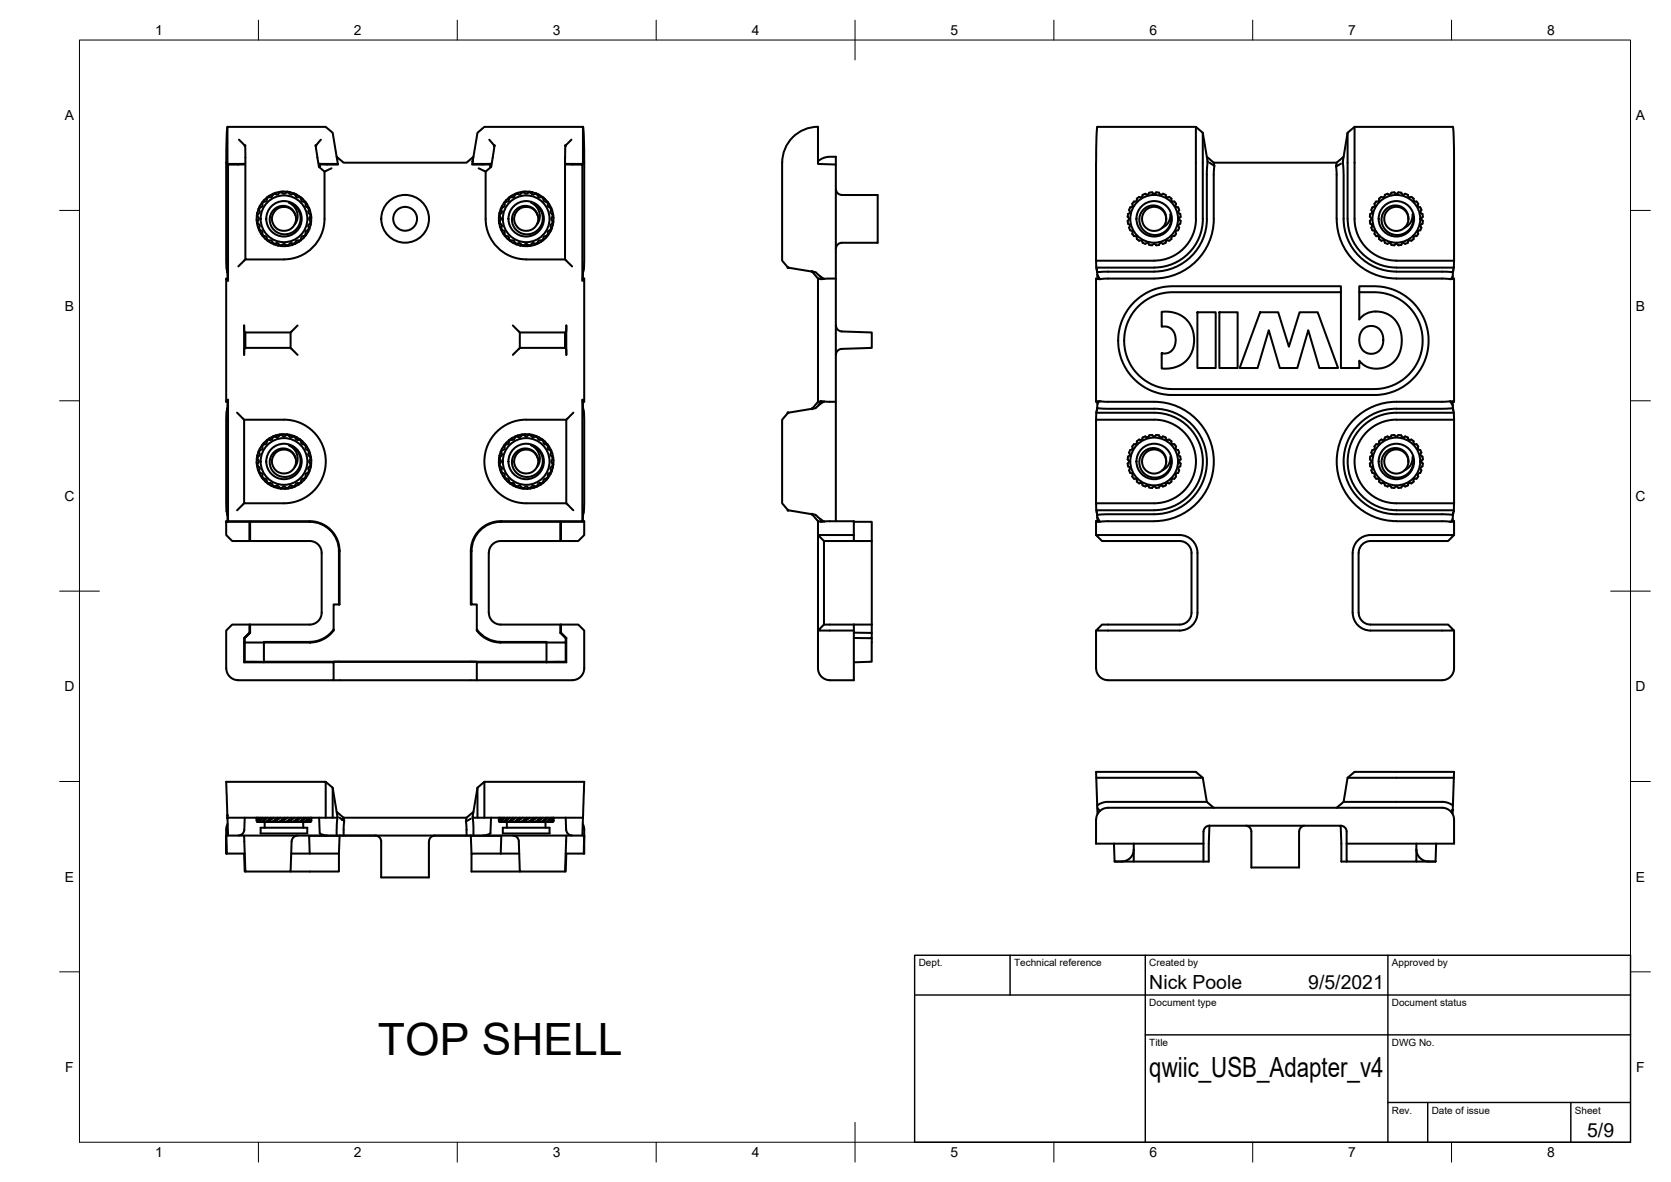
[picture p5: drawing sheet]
<svg xmlns="http://www.w3.org/2000/svg" width="420mm" height="297mm" viewBox="0 0 420 297" stroke-linecap="round" stroke-linejoin="round" font-family="sans-serif">
<defs><g id="words">
<text font-size="11.2" x="95" y="265.2">TOP SHELL</text>
<text font-size="7" x="289" y="270.6">qwiic_USB_Adapter_v4</text>
<g font-size="4.9">
<text x="289" y="248.5">Nick Poole</text>
<text x="329" y="248.5">9/5/2021</text>
<text x="399.1" y="285.7">5/9</text>
</g>
<g font-size="3.5">
<text x="39" y="8.8">1</text>
<text x="89" y="8.8">2</text>
<text x="139" y="8.8">3</text>
<text x="189" y="8.8">4</text>
<text x="239" y="8.8">5</text>
<text x="289" y="8.8">6</text>
<text x="339" y="8.8">7</text>
<text x="389" y="8.8">8</text>
<text x="16.3" y="30.2">A</text>
<text x="411.3" y="30.2">A</text>
<text x="16.3" y="78">B</text>
<text x="411.3" y="78">B</text>
<text x="16.2" y="125.9">C</text>
<text x="411.2" y="125.9">C</text>
<text x="16.2" y="173.7">D</text>
<text x="411.2" y="173.7">D</text>
<text x="16.3" y="221.6">E</text>
<text x="411.3" y="221.6">E</text>
<text x="16.4" y="269.4">F</text>
<text x="411.4" y="269.4">F</text>
<text x="39" y="290.8">1</text>
<text x="89" y="290.8">2</text>
<text x="139" y="290.8">3</text>
<text x="189" y="290.8">4</text>
<text x="239" y="290.8">5</text>
<text x="289" y="290.8">6</text>
<text x="339" y="290.8">7</text>
<text x="389" y="290.8">8</text>
</g>
<g font-size="2.5">
<text x="231" y="242.9">Dept.</text>
<text x="255" y="242.9">Technical reference</text>
<text x="289" y="242.9">Created by</text>
<text x="350" y="242.9">Approved by</text>
<text x="289" y="252.8">Document type</text>
<text x="350" y="252.8">Document status</text>
<text x="289" y="262.9">Title</text>
<text x="350" y="262.9">DWG No.</text>
<text x="350" y="279.9">Rev.</text>
<text x="360" y="279.9">Date of issue</text>
<text x="396" y="279.9">Sheet</text>
</g>
</g></defs>
<!-- layer: Visible -->
<g fill="none" stroke="#000" stroke-width=".51">
<path d="M57.2 31.9l-.3 6.3v27.6l.3 4.3M60.1 35.1l.5 .6a2.07 2.07 0 0 1 1.1 2.4v27.1h9.7a10.2 10.2 0 0 0 10.2-10.2v-11.9l-1.4-1.2M79.8 39.6l.4 2.3 .2-.1v-.5l4.6 .1-.4-2 1.8 1.5h30.9l1.7-1.5-.3 2 4.6-.1v.5l.2 .1M80.7 35.1l-.5 .6a1.58 1.58 0 0 0-.7 1.8l.3 2.1M84.6 39.4l-.9-6-1.8-1.5h-24.7v9.3h4.4l-.6 .1-3.7 .1v29.2l-.4-.6v31l.4-.6v30.6h20.4M119 39.4l1.1-6 1.7-1.5h24.8v9.3l-4.4-.1 .1 .2M123 35.1l.5 .6a1.55 1.55 0 0 1 .7 1.8l-.7 4.4-1.4 1.2v11.9a10.2 10.2 0 0 0 10.2 10.2h9.8M143.7 35.1l-.6 .6a2.03 2.03 0 0 0-1 2.4v27.1l1.7 1.8M146.6 31.9l.3 6.3v27.6l-.4 4.7M300.7 31.9v23.1a10.5 10.5 0 0 1-10.5 10.5h-14.6M302.4 33.4l.1 21.6a12.2 12.2 0 0 1-12.3 12.2l-14.5 .1M303.4 39.4l1.8 1.5h30.9l1.7-1.5"/>
<path d="M338.8 33.4l1.8-1.5 24.8 .1 .2 7.1v26.7l-.3 2.6-14.2-.2a13.3 13.3 0 0 1-13.3-13.2v-11.2l-.2-3.2zM338.8 33.4v21.6M340.6 31.9v23.1a10.5 10.5 0 0 0 10.5 10.5h14.5M57.2 41.2l.1 .2M64.5 55.3l.1 .7M64.6 54.2l-.1 1.1 .2 .2M64.6 54.2l.1 .3M64.6 56l.3 1.1 .2 .1M64.6 56l.3 .2M64.7 53.5l-.1 .7M64.7 53.5l.2 .3M64.7 55.5l.1 .7"/>
<path d="M64.8 54.5l.3 .5-.3 .5M64.8 53.7l-.1 .8M64.9 57l.2 .7M64.9 56.2l.4 .4-.2 .6M65.1 57.2l.3 .7-.3-.2M65.1 57.7l.5 1h.3l.4 .6h-.3M65.1 52.8l-.1-.3-.3 1M65.1 52.8l.2 .6-.4 .4M65.3 51.8l.1 .3-.3 .7M65.3 51.8l-.3 .7M65.4 57.9l.5 .2v.6M65.6 58.7l.4 .5"/>
<path d="M65.9 50.9l-.6 .9M65.9 51.2v.6l-.5 .3M66 59.3l.8 .8M66.3 50.6l-.4 .6v-.3M66.4 50.3l-.5 .6M66.4 59.4l.5 .1 .2 .6M66.4 50.4l-.1 .3M67.1 49.6l-.7 .8M67.1 49.6v.4M67.6 49.5l-.2 .1a.52 .52 0 0 0-.3 .7l-.3 .3h-.4M67.7 49.2l-.6 .4M68.5 49l.2-.3-.9 .4-.2 .4"/>
<path d="M69.2 48.7l-.2 .1a.52 .52 0 0 0-.6 .6l-.4 .2-.3-.1M69.3 48.5l1.1-.3a.85 .85 0 0 1-1.2 .5zM69.4 48.4l-.7 .3M70.9 48.3l.5 .4 .5-.4M70.9 48.3l-.7 .1M71.1 48.1l-.7 .1M71.9 48.3l.7 .1M72.2 48.2l-.3 .2M72.2 48.2l-1-.1-.3 .3M72.2 48.2l.7 .1M72.6 48.4l.3-.1 1 .3a.86 .86 0 0 1-1.3-.2zM73.6 48.7l.2 .1a.56 .56 0 0 1 .6 .6l.4 .2 .4-.1"/>
<path d="M73.9 48.6l.7 .3M74.3 54l-.5-.8a3 3 0 0 0-4.6-.3 3 3 0 0 0 .4 4.6 3 3 0 0 0 4.5-1.1M74.3 54l-.7-1.2-1.1-.8-1-.3-1.6 .3-1.1 .7-.7 1-.3 1.3 .3 1.5 .6 1.1 .9 .7 1.1 .5 1.5 .1 1.4-.6 1-.8 .8-1.3 .2-1.4a4.1 4.1 0 0 0-2.9-3.9l1.2 .9a3.5 3.5 0 0 1 .2 4.6M74.3 54l.1 1-.3 1.4M74.6 48.9l-.3 .1M74.6 48.9l.9 .6M75.2 49.5h.3M75.2 49.5l.2 .1a.54 .54 0 0 1 .4 .7l.2 .3 .8 .1-.7-.7h-.3M75.5 49.5l.6 .4M76.5 59.4v.3M76.5 59.7l-.9 .7 .2-.3M76.5 59.4l-.6 .1-.1 .6"/>
<path d="M76.5 50.6l.4 .6M76.8 50.7l.4 .6M76.9 59.1l-.4 .5M76.9 51.3h.3l.5 1-.3-.2M76.9 51.2l-.1 .4 .2 .4a.66 .66 0 0 1 .7 .8M77.4 57.9l.1 .3-.3 .5-.3 .4v-.4l-.4 .6M77.7 52.8l-.2 .6 .5 .4M77.7 52.8l.3 .2 .2 1M77.7 57.2l-.1 .2a.53 .53 0 0 1-.6 .6l-.2 .3 .1 .4M77.7 52.3l.3 .6M77.8 57.5l-.3 .7M78 53.8l.2 .2"/>
<path d="M78 56.2l.1 .3-.3 1-.1-.3M78 56.2l-.5 .4 .2 .6M78 53.7l.1 .8M78 54.5l.3 .2-.1 1.1-.2-.3M78.1 54.5l-.4 .5 .4 .5M78.1 55.5l-.1 .7M78.2 54l.1 .7M78.2 55.8l-.1 .7M83.4 42.3l-1.8 .8M85 41.2l-4.8-.1 .2 .2M118.7 41.2l4.8-.1-.2 .2M120.4 42.3l1.7 .8"/>
<path d="M125.4 55.3l.1 .7M125.5 54.2v1.1l.1 .2M125.5 54.2l.1 .3M125.5 56l.1 .7a.32 .32 0 0 0 .1 .4 .32 .32 0 0 0 .4-.1v-.6l-.3-.2M125.5 56l.3 .2M125.6 53.5l-.1 .7M125.6 53.5l.3-1a.83 .83 0 0 1-.1 1.3M125.6 53.5l.2 .3M125.6 55.5l.1 .7M125.7 54.5l.3 .5-.3 .5M125.7 53.7l-.1 .8M125.7 57l.3 .7"/>
<path d="M126 57.2l.3 .7M126.2 51.8l.1 .3M126.2 51.8l-.3 .7M126.3 52.1l-.3 .7M126.3 57.9l-.3-.2 .5 1h.3l.4 .6M126.3 57.9l.5 .2v.6M126.5 58.7l.4 .5M126.8 50.9l-.6 .9M126.8 50.9v.4M126.8 51.2v.6l-.5 .3M126.9 59.3l.8 .8M126.9 59.3l.4 .1"/>
<path d="M127.2 50.6l-.4 .6M127.2 50.3l-.4 .6M127.3 59.4a.45 .45 0 0 1 .6 0 .45 .45 0 0 1-.1 .7h-.1M128 49.9a.45 .45 0 0 1-.1 .6 .45 .45 0 0 1-.6 0v-.1M128 49.6l-.7 .8M128 49.6v.4M128.5 49.5l-.6 .4M128.6 49.2l-.6 .4M129.4 49l.2-.3-.9 .4-.2 .4M129.6 52.8l1.3-.8 1.5-.3 1 .3 .8 .5 .7 .8 .3 .7-.5-.8a3 3 0 0 0-4.6-.2 3 3 0 0 0 .6 4.7 3 3 0 0 0 4.4-1.5l.6-1.2a3.8 3.8 0 0 0-2.1-4.1 4.1 4.1 0 0 1 2.8 4.9l-1 1.8-1 .8-1.7 .5-1.6-.3-1.5-1-.8-1.6v-1.7zM130.1 48.7l-.2 .1a.52 .52 0 0 0-.6 .6l-.4 .2-.4-.1M130.3 48.4l-.7 .3"/>
<path d="M130.3 48.5l1-.3a.81 .81 0 0 1-1.2 .5zM131.8 48.3l.5 .4 .5-.4M131.8 48.3l-.7 .1M132 48.1l-.7 .1M132.8 48.3l.7 .1M133.1 48.2l-.3 .2M133.1 48.2l-1-.1-.3 .3M133.1 48.2l.7 .1M133.5 48.4l.3-.1 1 .3a.86 .86 0 0 1-1.3-.2zM134.5 48.7l.2 .1a.56 .56 0 0 1 .6 .6l.2 .1a1.02 1.02 0 0 1 1.3 1l.9 .2M134.8 48.6l.7 .3M135.2 54l.1 1-.3 1.4"/>
<path d="M135.5 48.9l-.3 .1M135.5 48.9l.9 .6M136.1 49.5h.3M136.4 49.5l.6 .4M136.7 50h.2l.8 .7M137.4 59.4v.3M137.4 59.7l-.8 .7M137.4 50.6l.4 .6M137.4 59.4l-.6 .1-.1 .6M137.7 50.7l.4 .6M137.8 59.1l-.4 .5M137.8 51.3h.3l.5 1-.3-.2"/>
<path d="M137.8 59.1v-.4l-.4 .6M137.8 51.2v.6l.5 .3M138.3 57.9l.1 .3-.6 .9M138.3 57.9l-.5 .2v.6M138.3 52.1l.3 .7M138.6 52.8l.3 .2 .2 1M138.6 57.2l.1 .3M138.6 57.2l-.3 .7M138.6 52.3l.3 .6M138.6 52.8l-.2 .6 .5 .4M138.7 57.5l-.3 .7M138.9 53.8l.2 .2"/>
<path d="M138.9 56.2l.1 .3M138.9 53.7l.1 .8M138.9 56.2l-.5 .4 .2 .6M139 54.5l.1 .2v1.1l-.1-.3M139 55.5l-.1 .7M139 54.5l-.4 .5 .4 .5M139 56.5l-.3 1M139.1 54l.1 .7M139.1 55.8l-.1 .7M142.4 41.3h1.5M143.8 41.4h2.6v29.2l.5-.6v31l-.5-.6v30.6h-20.4M146.6 41.2l-.2 .2"/>
<path d="M205.7 40.5l1.6-.9 2.9-.2v91.6M210.2 41.3l-4.5-.1v-9.3a9 9 0 0 0-9 9v24.6l.5 .6a2.89 2.89 0 0 0 2.8 1.4l5.1 .9 .9 .9 1.2 .8M210.2 47.5a1.49 1.49 0 0 0 1.5 1.5M211.7 49h9v12h-9a1.49 1.49 0 0 0-1.5 1.5M275.6 40.9v24.9l.3 4.3M284.7 58.7l.1 .3a.54 .54 0 0 0 .7 .4l.2 .1a1.05 1.05 0 0 0 1.3 1l.3 .5M285.1 50.6l-.1 .2a.53 .53 0 0 0-.2 .8l-.1 .2a1.05 1.05 0 0 0-.6 1.6 1.03 1.03 0 0 0-.2 1.6 1.06 1.06 0 0 0 .2 1.6 1.05 1.05 0 0 0 .6 1.5v.6M287.3 49l-.3 .5a1.02 1.02 0 0 0-1.3 1l-.6 .1M287.5 52.7l1-.7a3.3 3.3 0 0 1 4.7 3.1v-.5a3 3 0 0 0-4.2-2.3 3 3 0 0 0-1.3 4.6 3 3 0 0 0 4.8 .2l1.3-1.1 .4-1 .1-1.1a4 4 0 0 1-1.7 4.5l-1.6 .6h-1.3l-1.5-.6-.9-.8-.7-1.4-.1-1.2 .3-1.3zM288 48.7l-.7 .3M289 48.4h.2a.52 .52 0 0 1 .8 .2h.4a.67 .67 0 0 1 1-.2M289 48.4l-.4 .5-.6-.2"/>
<path d="M291.4 48.4l.4 .5 .6-.2M292.4 48.7l.2 .1a.56 .56 0 0 1 .6 .6l.2 .1a1 1 0 0 1 1.3 1l.6 .1M293.2 55.1l-.3 1.3-.6 .8M295.3 50.6l.4 .6v.6a1.03 1.03 0 0 1 .6 1.6l.1 .2a.63 .63 0 0 1 .5 .9M295.7 58.7l-.1 .3a.54 .54 0 0 1-.8 .4l-.1 .1a1.02 1.02 0 0 1-1.3 1l-.2 .1a.66 .66 0 0 1-.8 .7M296.9 54.5l-.4 .5 .4 .5M296.9 55.5l-.1 .2a.54 .54 0 0 1-.4 .7l-.1 .2a1.01 1.01 0 0 1-.6 1.5v.6M303.5 55a13.3 13.3 0 0 1-13.3 13.2l-12.5 .1-1.8 .1M303.6 40.5l-1.2-7.1-1.7-1.5h-24.8l-.3 9M303.6 40.5l-.2 2.6v11.9M303.6 40.5v.1M304.1 40.9l1.2 .8-.1 1.9v11.4a15 15 0 0 1-15 15"/>
<path d="M305.2 40.9l.1 .7M335.9 41.9l.2 1.4v11.7a15 15 0 0 0 15 15M336.1 40.9l-.2 1 1.3-.7M338.9 55a12.2 12.2 0 0 0 12.2 12.2l14.4 .1M344.4 55.5l.1 .2a.53 .53 0 0 0 .4 .7l.1 .2a1.02 1.02 0 0 0 .6 1.5v.6M344.5 54.5l.3 .5-.3 .5M345.6 58.7l.1 .3a.55 .55 0 0 0 .8 .4l.1 .1a1.02 1.02 0 0 0 1.3 1 1.02 1.02 0 0 0 1.6 .6 1.02 1.02 0 0 0 1.6 .2 1.02 1.02 0 0 0 1.6-.2h.3a.67 .67 0 0 0 1-.1M346 50.6l-.1 .2a.53 .53 0 0 0-.2 .8l-.1 .2a1.03 1.03 0 0 0-.6 1.6l-.4 .4-.2 .7M348.4 52.7l1-.7a3.3 3.3 0 0 1 4.7 3.1l-.1-.8a3 3 0 0 0-4.2-1.9 3 3 0 0 0-1.1 4.5 3 3 0 0 0 4.7 .2l.7-.5 .6-.8 .3-.8 .2-1.1a4 4 0 0 1-1.7 4.5l-1.2 .5-1.4 .1-1.3-.3-1.2-.9-.7-1.1-.3-1.4 .2-1.4zM348.9 48.7l-.2 .1a.52 .52 0 0 0-.6 .6l-.2 .1a1 1 0 0 0-1.3 1l-.5 .1M349.9 48.4h.2a.52 .52 0 0 1 .8 .2h.4a.67 .67 0 0 1 1-.2M349.9 48.4l-.4 .5-.6-.2"/>
<path d="M352.3 48.4l.4 .5 .6-.2M353.3 48.7l.7 .3M354 49l.3 .5a1 1 0 0 1 1.3 1l.6 .1M354.1 55.1l-.3 1.3-.6 .8M356.2 50.6l.4 .6v.6a1.03 1.03 0 0 1 .6 1.6 1 1 0 0 1 .2 1.6 1.02 1.02 0 0 1-.2 1.6 1.01 1.01 0 0 1-.6 1.5v.6M356.6 58.7l-.1 .3a.54 .54 0 0 1-.8 .4l-.1 .1a1.02 1.02 0 0 1-1.3 1l-.3 .5M56.9 70l.3 .1 .1 .4M61.7 65.2l-1.8 1.8M66.8 60l.5 .5M66.8 60.1h.3M67 60l.6 .5M67.3 60.5l.9 .6"/>
<path d="M67.3 60.5h.3M67.7 60.5l.3-.1 .4 .2a.67 .67 0 0 0 .8 .7M68.2 61.1l.7 .3M68.5 61l-.3 .1M69.2 61.3l-.3 .1 1 .3 .3-.1M69.2 61.3l.6-.2 .4 .4M69.9 61.7l.7 .1M70.2 61.5l.7 .1M70.6 61.8l1.1 .1M70.9 61.6l.5-.3 .5 .3M70.9 61.7l-.3 .1M71.9 61.7l-.2 .2"/>
<path d="M72.4 61.8l-.7 .1M72.6 61.6l-.2 .2M72.6 61.5l-.7 .1M73.6 61.3l-.2 .3-1 .2M73.6 61.3l-.6-.2-.4 .4M74.1 61.3l-.6 .2M74.3 61l-.2 .3M75.1 60.8l-1 .5M75.2 60.5l-.4-.1-.4 .2a.66 .66 0 0 1-.8 .7M75.2 60.5l-.1 .3M75.7 60.4l-.6 .4M75.8 60l-.6 .5"/>
<path d="M127.6 60l.6 .5M127.9 60l.6 .5M128.5 60.5h-.3l.9 .6M128.5 60.5l.4-.1 .4 .2a.67 .67 0 0 0 .8 .7M129.1 61.1l.7 .3M129.4 61l-.3 .1M130.1 61.3l-.3 .1 1 .3 .3-.1M130.1 61.3l.6-.2 .4 .4M130.8 61.7l.7 .1M131.1 61.5l.7 .1M131.5 61.8l1.1 .1M131.8 61.6l.5-.3 .5 .3"/>
<path d="M131.8 61.7l-.3 .1M132.8 61.7l-.2 .2M133.3 61.8l-.7 .1M133.5 61.6l-.2 .2M133.5 61.5l-.7 .1M134.3 61.6l-1 .2M134.5 61.3l-.2 .3M134.5 61.3l-.6-.2-.4 .4M135 61.3l-.6 .2M135.2 61l-.2 .3M136 60.8l-1 .5M136.1 60.5l-.1 .3"/>
<path d="M136.6 60.4l-.6 .4M136.7 60.1l-.1 .3M136.7 60l-.2 .2a.51 .51 0 0 1-.8 .2l-.4 .2a.69 .69 0 0 1-.8 .7M146.9 70l-.4 .1M204.2 68.2l1.5 1.8 1 .2M205.7 70v31M206.2 69.5l.1 .1a.6 .6 0 0 0 .9 .5M210.2 70l-3 .1M275.9 69l.7 1.2-.7-.1M275.9 70.1l-.3-.1v31l.3-.1M284.9 76.2a13.8 13.8 0 0 1 9.9-4.3h42.4v20.6h4.6v-1.9l.9 1 1.4 .8 1.8 .3 1.5-.2 2-.7 1.6-1.5 1-1.8 .4-1.8v-2.2l-.3-1.6-.5-1.3-.9-1.3-1-.9-1.7-.8a5.9 5.9 0 0 0-6.2 1.7v-8.4h4.1l2.7 .4a13.7 13.7 0 0 1 10.5 14.9 13.7 13.7 0 0 1-13.6 12.1h-51.4l-2.5-.4a13.7 13.7 0 0 1-6.7-22.7zM287.3 61l.2 .1a.52 .52 0 0 0 .9 0h.2a1.02 1.02 0 0 0 1.6 .2 1 1 0 0 0 1.6-.2l.6 .2"/>
<path d="M290.2 70h-12l-1.6 .2M292.1 78.4l1.5-.1 1.7 .3 1.3 .5 1 .6 1.1 1.1 .8 1.2 .5 1.3 .2 1.7-.1 2-.7 2.2-1.3 1.6-1.5 1-1.9 .7-2.6 .1v-3.8h.7a3.2 3.2 0 0 0 2.8-4.1 2.79 2.79 0 0 0-3.5-2.6zM301.1 78.5h4.6v14h-4.6zM306.6 78.5h4.6v14h-4.6zM316.8 78.5h4.6l2.7 8.6 2.7-8.6h4.5l5.1 14h-4.7l-2.7-9.5-2.8 9.5h-4.4l-2.8-9.5-2.8 9.5h-4.5zM337.2 73.4h-42.4a12.2 12.2 0 0 0-12.1 12.2 12.2 12.2 0 0 0 12.1 12.2h50.7a12.2 12.2 0 0 0 12.2-12.2 12.2 12.2 0 0 0-12.2-12.2h-3.7M351.1 70h11.9l1.8 .2M365.3 70.1l.3-.1v31l-.3-.1M365.3 70.1l-.5 .1M365.3 69.5l-.5 .7M365.3 68.4v1.7M61.4 81.8v1.5l.3 .3v3.8a1.07 1.07 0 0 0-.3 1.2v.6z"/>
<path d="M61.7 87.4h11.4M73.1 83.6v3.8l1.7 1.8M74.8 81.8l-1.7 1.8h-11.4M128.9 81.8l1.8 1.8v3.8M142.1 83.6v3.8M142.3 87.7l-.2-.3h-11.4l-1.8 1.8M142.3 83.3l-.2 .3h-11.4M142.4 83.3v-1.5v7.4v-1.5M210.2 81.8a1.49 1.49 0 0 0 1.4 1.5l7.6 .3v3.8l-7.6 .3a1.49 1.49 0 0 0-1.4 1.5M342.8 82.7l1.5-.8 1.4 .1a3.8 3.8 0 0 1 .1 6.7l-.7 .2-1-.1a3.8 3.8 0 0 1-1.4-6zM57.2 100.9l-.3 4.3v21.5l.3 4.3M57.3 100.5l-.1 .4-.3 .1"/>
<path d="M59.6 103.7l1.8 1.8h10a10.5 10.5 0 0 1 10.5 10.5 10.5 10.5 0 0 1-10.5 10.5h-10v-21M64.5 116.3l.2 .2M64.5 116.3l.1 .7M64.6 115.2l-.1 1.1M64.6 115.2l.1 .3M64.6 117l.3 1 .2 .2M64.6 117l.3 .2M64.7 114.5l-.1 .7M64.7 114.5l.2 .2M64.7 116.5l.1 .7M64.8 115.5l.3 .5-.3 .5M64.8 114.7l-.1 .8"/>
<path d="M64.9 118l.2 .7M64.9 117.2l.4 .4-.2 .6M65 113.4l-.3 1.1M65 113.4l.1 .4M65.1 118.2l.3 .7-.3-.2M65.1 118.7l.5 .9M65.1 113.8l.2 .5-.4 .4M65.3 112.8l-.3 .6M65.4 118.9l.5 .2v.6M65.6 119.6l.3 .1 .4 .6-.3-.1M65.6 119.6l.4 .6M65.9 111.9l-.6 .9 .1 .3-.3 .7"/>
<path d="M65.9 112.2v.6l-.5 .3M66.4 111.3l-.5 .6M66.4 111.3l.7-.7a.82 .82 0 0 1-.7 1M66.4 111.3l-.5 .9v-.3M67.6 110.4l-.6 .5M67.7 110.2l-.6 .4M68.5 110l-.3 .5h-.5M68.7 109.7l-1 .5-.1 .3M68.7 109.7l-.2 .3M69.2 109.7l-.7 .3M69.3 109.4l-.1 .3M69.4 109.4l-.7 .3"/>
<path d="M70.4 109.2a.83 .83 0 0 1-1.2 .5M70.4 109.2l-1.1 .2M70.9 109.3l.5 .4 .5-.4M70.9 109.3l.2-.2 1.1 .1-.3 .1M70.9 109.3l-.7 .1M71.1 109.1l-.7 .1M71.9 109.3l.7 .1M72.2 109.1l.7 .2M72.6 109.4l.3-.1 1 .3a.86 .86 0 0 1-1.3-.2zM73.6 109.7l.7 .3M73.9 109.6l.7 .3M74.3 115l-.6-.9a3 3 0 0 0-4.5-.1 3 3 0 0 0 .5 4.5 3 3 0 0 0 4.4-1.1"/>
<path d="M74.3 115l-.6-1.2-1-.8-1.3-.3-1.4 .2-1 .6-.9 1.3-.3 1.5 .4 1.5 .8 1 .9 .7 1.2 .3h1.4l1.2-.6 .9-.7 .8-1.3 .2-1.4a4 4 0 0 0-2.9-3.9l1.2 .9a3.5 3.5 0 0 1 .2 4.6M74.3 115l.1 .9-.3 1.4M74.3 110l.3 .5h.6M74.6 109.9l-.3 .1M74.6 109.9l.9 .6M75.2 110.5h.3M75.2 110.4l.6 .5M75.5 110.5l.6 .4M75.8 110.9h.3l.7 .8a.86 .86 0 0 1-1-.8zM76.5 111.6l.4 .6M76.8 111.7l.4 .6M76.9 112.2l.3 .1"/>
<path d="M76.9 112.2l-.1 .4 .2 .4a.66 .66 0 0 1 .7 .8M76.9 119.7l-.4 .6M77.2 112.3l.5 .9M77.4 113.1l.3 .1M77.4 118.9l.1 .3-.6 .9v-.4M77.7 113.8l-.2 .5 .5 .4M77.7 113.8l.3 .1M77.7 118.2l-.1 .2a.53 .53 0 0 1-.6 .6l-.2 .3 .1 .4M77.7 113.2l.3 .7M77.8 118.5l-.3 .7M78 113.9l.2 1.1M78 114.7l.2 .3"/>
<path d="M78 117.2l.1 .3-.3 1-.1-.3M78 117.2l-.5 .4 .2 .6M78 114.7l.1 .8M78 115.5l.3 .2-.1 1.1M78 116.5l.2 .3M78.1 115.5l-.4 .5 .4 .5M78.1 116.5l-.1 .7M78.2 115l.1 .7M78.2 116.8l-.1 .7M125.4 116.3l.1 .7M125.5 116.3l.1 .2M125.5 115.2v1.1"/>
<path d="M125.5 115.2l.1 .3M125.5 117l.4 1.1a.46 .46 0 0 0 .3-.5 .46 .46 0 0 0-.4-.4M125.5 117l.3 .2M125.6 114.5l-.1 .7M125.6 114.5l.2 .2M125.6 116.5l.1 .7M125.7 115.5l.3 .5-.3 .5M125.7 114.7l-.1 .8M125.7 118l.3 .7M125.9 113.4a.83 .83 0 0 1-.1 1.3M125.9 113.4l-.3 1.1M126 118.2l.3 .7"/>
<path d="M126.2 112.8l-.3 .6M126.3 113.1l-.3 .7M126.3 118.9l-.3-.2 .4 .8 .4 .2M126.3 118.9l.5 .2v.6M126.5 119.6l.4 .6M126.8 119.7l.4 .6M126.8 111.9l-.6 .9 .1 .3M126.8 111.9v.3M126.8 112.2v.6l-.5 .3M127.2 111.6l-.4 .6M127.2 111.3l-.4 .6M127.3 111.3l.7-.7a.82 .82 0 0 1-.7 1"/>
<path d="M127.3 111.3v.3M128.5 110.4l-.6 .5M128.6 110.2l-.6 .4M128.6 110.2l-.1 .3M129.4 110l-.3 .5h-.6M129.6 109.7l-1 .5M129.6 109.7l-.2 .3M129.6 113.8l1.3-.9 1.4-.2 1 .2 .8 .5 .8 .8 .3 .8-.4-.7a3 3 0 0 0-4.7-.4 3 3 0 0 0 .6 4.7 3 3 0 0 0 4.4-1.4l.6-1.2a3.8 3.8 0 0 0-2.1-4.1 4.1 4.1 0 0 1 2.8 4.8l-.4 1.1-.5 .7-1.3 1-1.4 .4-1.9-.4-1.3-1-.8-1.5v-1.7zM130.1 109.7l-.7 .3M130.3 109.4l-.7 .3M130.3 109.4l-.2 .3M131.3 109.2a.8 .8 0 0 1-1.2 .5"/>
<path d="M131.3 109.2l-1 .2M131.8 109.3l.5 .4 .5-.4M131.8 109.3l.2-.2 1.1 .1-.3 .1M131.8 109.3l-.7 .1M132 109.1l-.7 .1M132.8 109.3l.7 .1M133.1 109.1l.7 .2M133.5 109.4l.4-.1 .9 .3a.86 .86 0 0 1-1.3-.2zM134.5 109.7l.7 .3M134.8 109.6l.7 .3M135.2 115l.1 .9-.3 1.4M135.2 110l.1 .3 .4 .3a.65 .65 0 0 1 1 .3"/>
<path d="M135.5 109.9l-.3 .1M135.5 109.9l.9 .6M136.1 110.5h.3M136.4 110.5l.6 .4M137.4 111.6l.3 .1M137.4 111.6l.4 .6M137.4 111.6a.45 .45 0 0 1-.6-.1 .45 .45 0 0 1 0-.6l.9 .8M137.7 111.7l.4 .6M137.8 112.2l.3 .1M137.8 119.7v.4M137.8 112.2v.6l.5 .3M137.8 119.7l-.4 .6"/>
<path d="M138.1 112.3l.5 .9M138.3 113.1l.3 .1M138.3 118.9l.1 .3M138.3 118.9l-.5 .2v.6M138.3 113.1l.3 .7M138.4 119.2l-.6 .9M138.6 113.8l.3 .1M138.6 118.2l.1 .3M138.6 118.2l-.3 .7M138.6 113.2l.3 .7M138.6 113.8l-.2 .5 .5 .4M138.7 118.5l-.3 .7"/>
<path d="M138.9 113.9l.2 1.1M138.9 114.7l.2 .3M138.9 117.2l.1 .3M138.9 114.7l.1 .8M138.9 117.2l-.5 .4 .2 .6M139 115.5l.1 .2v1.1M139 116.5l.1 .3M139 116.5l-.1 .7M139 115.5l-.4 .5 .4 .5M139 117.5l-.3 1M139.1 115l.1 .7M139.1 116.8l-.1 .7"/>
<path d="M144.2 103.7l-1.8 1.8M146.5 100.5l.4 4.7v21.5l-.4 4.3M146.5 100.9l.4 .1M205.7 101l-1.5 1.7M206.4 100.8l-.7 1.1M206.4 100.8l-.7 .2M206.4 100.8l.8 .1M207.2 100.9l3 .1M207.2 100.9l-1.5 1a2.63 2.63 0 0 1-2.1 .9l-4.2 .7a2.1 2.1 0 0 0-2.1 1.2l-.6 .8v21l.6 .7a2.73 2.73 0 0 0 2.6 1.3l5.2 .9 2.1 1.6M275.6 105.5h14.6a10.5 10.5 0 0 1 10.5 10.5 10.5 10.5 0 0 1-10.5 10.5h-14.6M275.7 103.7h14.5a12.2 12.2 0 0 1 12.3 12.3 12.2 12.2 0 0 1-12.3 12.2h-14.5M275.9 102.6l-.3 2.6v21.5l.3 3.3"/>
<path d="M275.9 102.6l2.3 .1h12a13.3 13.3 0 0 1 13.3 13.3 13.3 13.3 0 0 1-13.3 13.2h-12.2l-2.1 .2M275.9 101.5a1.15 1.15 0 0 1 1.7-.5h12.6a15 15 0 0 1 15 15 15 15 0 0 1-15 15M275.9 100.9v1.7M276.4 100.8l-.5 .1M285.8 110.9l-.1 .6a1.02 1.02 0 0 0-1 1.3 1.04 1.04 0 0 0-.6 1.5 1.06 1.06 0 0 0-.2 1.7 1.06 1.06 0 0 0 .2 1.6 1.05 1.05 0 0 0 .6 1.5 1.03 1.03 0 0 0 1 1.3 1.05 1.05 0 0 0 1.3 1l.3 .6M287.3 110l-.1 .3-.4 .3a.65 .65 0 0 0-1 .3M289 109.4h.2a.52 .52 0 0 1 .8 .2h.4a.67 .67 0 0 1 1-.2M289 109.4l-.2 .4-.4 .1a.67 .67 0 0 0-1.1 .1M291.4 109.4l.4 .5 .6-.2M292.4 109.7l.2 .1a.53 .53 0 0 1 .6 .5l.4 .3a.67 .67 0 0 1 1 .3M293.2 116.1l-.3-1.8-.4-.6-.9-.7a3.6 3.6 0 0 0-4.9 2 3.6 3.6 0 0 0 2.4 4.8l1.1 .2 1.1-.1 1.8-.9a3.9 3.9 0 0 0 1.2-4.2l-.4 1.9-.6 .8-1 .7M293.2 116.1v-.4a3 3 0 0 0-4-2.6 3 3 0 0 0-1.6 4.5 3 3 0 0 0 4.7 .6"/>
<path d="M293.2 116.1l-.3 1.3-.6 .7M294.6 110.9l.1 .6a1 1 0 0 1 1 1.3 1.01 1.01 0 0 1 .6 1.5l.1 .2a.66 .66 0 0 1 .5 1M296.9 115.5l-.4 .5 .4 .5M296.9 116.5l-.1 .2a.54 .54 0 0 1-.4 .7l-.1 .2a1.01 1.01 0 0 1-.6 1.5 1 1 0 0 1-1 1.3 1.03 1.03 0 0 1-1.3 1l-.2 .2a.66 .66 0 0 1-.8 .7M341.3 107.1a13.2 13.2 0 0 1 9.8-4.4h11.9l2.3-.1 .3 2.6v21.5l-.3 2.7-14.2-.2a13.3 13.3 0 0 1-12.1-7.8 13.3 13.3 0 0 1 2.3-14.3zM344.4 116.5l.1 .2a.53 .53 0 0 0 .4 .7l.1 .2a1.02 1.02 0 0 0 .6 1.5 1.03 1.03 0 0 0 1 1.3 1.03 1.03 0 0 0 1.3 1 1.02 1.02 0 0 0 1.6 .7 1.02 1.02 0 0 0 1.6 .2 1.02 1.02 0 0 0 1.6-.2h.3a.67 .67 0 0 0 1-.1M344.5 115.5l.3 .5-.3 .5M346.8 110.9l-.2 .6a1.03 1.03 0 0 0-1 1.3 1.02 1.02 0 0 0-.6 1.5l-.1 .2a.68 .68 0 0 0-.5 1M348.4 113.7l1-.8a3.3 3.3 0 0 1 4.7 3.2v-.3a3.1 3.1 0 0 0-4-2.6 3.1 3.1 0 0 0-1.5 4.6 3.1 3.1 0 0 0 4.8 .3l.8-.6 .5-.7 .3-.8 .2-1.2a4.1 4.1 0 0 1-1.6 4.5l-1.4 .6-1.4 .1-1.4-.4-1-.8-.7-1-.3-1.5 .2-1.5zM349.9 109.4h.2a.52 .52 0 0 1 .8 .2h.4a.67 .67 0 0 1 1-.2M349.9 109.4l-.4 .5a1.02 1.02 0 0 0-1.6 .6l-.2 .1a.67 .67 0 0 0-1 .3M352.3 109.4l.3 .4 .4 .1a.65 .65 0 0 1 1 .1"/>
<path d="M354 110l.1 .3 .4 .3a.67 .67 0 0 1 1 .3M354.1 116.1l-.3 1.3-.6 .7M355.4 110.9l.2 .6a1 1 0 0 1 1 1.3 1.01 1.01 0 0 1 .6 1.5 1.02 1.02 0 0 1 .2 1.7 1.02 1.02 0 0 1-.2 1.6 1.01 1.01 0 0 1-.6 1.5 1 1 0 0 1-1 1.3 1.03 1.03 0 0 1-1.3 1l-.3 .6M364.6 100.8l.7 .1M365.3 100.9v1M365.3 102v.6M365.3 102l-.3-.6a.83 .83 0 0 0-1.2-.5l-12.7 .1a15 15 0 0 0-15 15 15 15 0 0 0 15 15M365.5 103.7h-14.4a12.2 12.2 0 0 0-12.2 12.3 12.2 12.2 0 0 0 12.2 12.2h14.4M365.6 105.5h-14.5a10.5 10.5 0 0 0-10.5 10.5 10.5 10.5 0 0 0 10.5 10.5h14.5M56.9 131h.4M61.4 126.5l-1.8 1.7M62.7 131.1h.2v4.9h-.2z"/>
<path d="M62.7 131.1h-5.7l-.1-.1v3.5l1.5 1.5h4.3M62.9 136h15a2.99 2.99 0 0 1 3 3v15a2.99 2.99 0 0 1-3 3h-15M62.9 131.1h15M66 120.2l.8 .8M66.4 120.3h.4l.3 .3a.68 .68 0 0 0 .5 .9M66.8 121l.5 .5M66.8 121h.3M67.3 121.5l.9 .6M67.3 121.5h.3M67.7 121.5l.5-.1 .3 .6M68.2 122.1l.7 .3M68.5 122l-.3 .1"/>
<path d="M68.5 122l.7 .3M68.9 122.4l1 .3M69.2 122.3l-.3 .1M69.2 122.3l.6-.2 .4 .4M69.9 122.7l.7 .1M70.2 122.5l.7 .1M70.2 122.5l-.3 .2M70.6 122.8h1.1M70.9 122.6l.5-.3 .5 .3M70.9 122.6l-.3 .2M71.9 122.6l-.2 .2M72.4 122.8h-.7"/>
<path d="M72.6 122.5l-.2 .3M72.6 122.5l-.7 .1M73.6 122.3l-.2 .2-1 .3M73.6 122.3l-.6-.2-.4 .4M74.1 122.3l-.6 .2M74.3 122l-.2 .3M74.3 122l-.7 .3M75.1 121.8l-1 .5M75.2 121.5l-.6-.1-.3 .6M75.2 121.5l-.1 .3M75.7 121.4l-.6 .4M76.5 120.3v.3"/>
<path d="M76.5 120.6l-.9 .8 .2-.4M76.5 120.3h-.5l-.2 .3a.66 .66 0 0 1-.6 .9M76.9 120.1l-.4 .5M77.9 131.1l-.2-.1 2.5 .3 1.7 .8 1 .8 .9 1 1 1.6 .5 1.7 .1 1.1-.2 .2M77.9 131.1a7.3 7.3 0 0 1 7.3 7.4M85.2 138.5v13.4M85.4 138.3v13.6h-.2M118.4 138.5v13.4h.2M118.4 138.3v.2M118.6 138.5v13.4h1.3v6.3a5.7 5.7 0 0 0 3.1 2.7l1.9 .5 .8 .1 .2-.2M125.9 131.1l.1-.1h-1.2l-1.8 .5-1.1 .6-1.3 1-.9 1.1-.7 1.3-.5 1.8-.1 1 .2 .2M125.9 131.1h15"/>
<path d="M125.9 131.1a7.3 7.3 0 0 0-7.3 7.4M126.9 120.2l.8 .8M126.9 120.2l.4 .1M127.3 120.3l.5 .1 .2 .6M127.6 121l.6 .5M127.7 121h.3M127.9 121l.6 .5M128.5 121.5h-.3l.9 .6M128.5 121.5l.6-.1 .3 .6M129.1 122.1l.7 .3M129.4 122l.7 .3M129.4 122l-.3 .1"/>
<path d="M129.8 122.4l1 .3M130.1 122.3l-.3 .1M130.1 122.3l.6-.2 .4 .4M130.8 122.7l.7 .1M131.1 122.5l.7 .1M131.1 122.5l-.3 .2M131.5 122.8h1.1M131.8 122.6l.5-.3 .5 .3M131.8 122.6l-.3 .2M132.8 122.6l-.2 .2M133.3 122.8h-.7M133.5 122.5l-.2 .3"/>
<path d="M133.5 122.5l-.7 .1M134.3 122.5l-1 .3M134.5 122.3l-.2 .2M134.5 122.3l-.6-.2-.4 .4M135 122.3l-.6 .2M135.2 122l-.2 .3M135.2 122l-.7 .3M136 121.8l-1 .5M136.1 121.5l-.1 .3M136.6 121.4l-.6 .4M136.7 121l-.1 .4M137.4 120.3v.3"/>
<path d="M137.4 120.6l-.8 .8M137.4 120.3l-.6 .1a1.05 1.05 0 0 1-1.3 1l-.3 .6M137.8 120.1l-.4 .5M140.9 131.1h.2v4.9h-.2zM140.9 136h-15a3 3 0 0 0-3 3v15a2.99 2.99 0 0 0 3 3h15M141.1 131.1h5.7l.1-.1v3.5l-1.5 1.5h-4.3M142.4 126.5v-21h-10.1a10.5 10.5 0 0 0-10.5 10.5 10.5 10.5 0 0 0 10.5 10.5h10.1l1.8 1.7M146.4 131h.5M204.2 129.2l1.5 1.8 1 .1M205.7 131v36.9a2.99 2.99 0 0 0 3 3M206.2 130.4l.1 .2a.63 .63 0 0 0 .9 .4M207.2 136h7.5"/>
<path d="M207.2 131h7.5v5M214.7 131.1h4.5v4.9h-4.5M214.7 134.5h-9l1.5 1.5v21M219.2 136v21M275.6 131h.3M275.6 134.5h21a4.5 4.5 0 0 1 4.5 4.5v15a4.5 4.5 0 0 1-4.5 4.5h-21l1.5-1.5h19.5a2.99 2.99 0 0 0 3-3v-15a2.99 2.99 0 0 0-3-3h-19.5zM275.6 131v3.5M275.9 130v1M275.9 130l.7 1.1-.7-.1M287.3 122l.2 .1a.52 .52 0 0 0 .9 0h.2a1.02 1.02 0 0 0 1.6 .2 1 1 0 0 0 1.6-.2l.6 .2M290.2 131l-13.6 .1M341.6 139v15"/>
<path d="M341.6 139a2.99 2.99 0 0 1 3-3h19.5l1.5-1.5h-21a4.5 4.5 0 0 0-4.5 4.5v15a4.5 4.5 0 0 0 4.5 4.5h21l-1.5-1.5h-19.5a2.99 2.99 0 0 1-3-3M351.1 131l13.7 .1M365.3 131l-.5 .1M365.3 131h.3M365.3 130.4l-.5 .7M365.3 129.4v1.6M365.6 131h-.3M365.6 131v3.5M62.7 157h.2v2.1l-.2-.1zM62.7 159l-1.3 1.3 .1 .1 1.4-1.3M62.7 157h-4.3l-1.5 1.5v9.4a3 3 0 0 0 3 3M83.9 158.2a7.3 7.3 0 0 1-6 3.1"/>
<path d="M83.9 158.2a5.6 5.6 0 0 1-2.8 2.5l-1.8 .6-1.3 .2-.1-.2M85.2 151.9h-1.3v6.3M119.9 158.2a7.3 7.3 0 0 0 6 3.1M140.9 159.1l1.3 1.3 .2-.1M141.1 159v-2h-.2v2.1l.2-.1 1.3 1.3M141.1 157h4.3l1.5 1.5v9.4a2.99 2.99 0 0 1-3 3M214.7 157v13.9h-6M219.2 157v2.1l-4.5-.1M219.2 159.1v1.3l-4.5-.1M219.2 157h-12l-1.5 1.5h9M275.6 158.5v9.4M365.6 158.5v9.4a2.99 2.99 0 0 1-3 3"/>
<path d="M61.4 160.3v6.1h22.5v4.5h-24M61.5 161.5v4.8l-.1 .1M61.5 166.3l4.9 .1M61.5 160.4v1.1M66.4 166.3h71M66.4 161.3h11.5M66.4 161.3v5.1M66.4 161.3l.1 .2M78 161.5h-16.5M83.9 170.9h36M83.9 166.3v.1M85.4 166.3h-1.5"/>
<path d="M118.4 166.3h1.5v4.6M119.9 170.9h24M119.9 166.4h17.5M125.8 161.5h11.5M125.9 161.3h11.5v.2M137.4 161.3l-.1 .2h.1M137.4 161.5h4.8M137.4 161.5v4.9M142.2 161.5v4.8l.2 .1M142.2 166.3l-4.8 .1M142.2 160.4v1.1M142.4 160.3v6.1h-5"/>
<path d="M219.2 160.4v5.9l-4.5 .1M275.6 167.9a2.99 2.99 0 0 0 3 3M278.6 170.9h84M81.9 196.5l1.8 1.5 1.1 7.5M83.7 198v7.5M120.1 198v7.5M121.8 196.5v9M275.7 195.5h26.7M338.8 195.5h26.7M57 214.5l-.1-4.5v4.5h4.6M57.2 205.5h27.6M57.2 205.5l-.3-9h25v9"/>
<path d="M57.2 205.5l.1 4.5M57.2 207l-.3 1.1v1.9h90v-1.9l-.4-1.1M61.4 214.5l.1 4.5h.2M61.4 210l.3 9h11.4l.2-7.6M61.4 208.5a1.49 1.49 0 0 1-1.5 1.5M61.5 205.5l-.1 3M64.5 205.5v.6M64.6 205.5l-.1 .9 .2 .2M64.7 206.6h7.9M64.7 206.6l-.1-.2 .3 .2M64.8 205.5l-.2 .9M65.1 205.5l-.4 .9"/>
<path d="M65.1 206.6l-.1-.2h.3l.1 .2M65.5 208h11.8v1.5h-11.8zM65.6 205.5l-.6 .9M65.9 206.6v-.2h.5l-.1 .2M66 205.5l-.7 .9M66.5 206.6v1.4M66.7 205.5l-.8 .9M67.1 206.6v-.2h.6l-.1 .2M67.2 205.5l-.8 .9M68.1 205.5l-1 .9M68.5 206.6l.2-.2h.6l-.1 .2M68.8 205.5l-1.1 .9"/>
<path d="M69.8 205.5l-1.1 .9M70.4 206.4l-.2 .2M70.5 205.5l-1.2 .9M71.1 206.4l-.2 .2M71.6 205.5l-1.2 .9h.7l1.2-.9M71.9 206.6l.3-.2h.7l-.3 .2M73.2 214.5h12M73.3 205.5l-1.1 .9M73.6 206.6l.3-.2h.7l-.3 .2M74 205.5l-1.1 .9M74.8 210a1.49 1.49 0 0 0-1.5 1.4M75 205.5l-1.1 .9"/>
<path d="M75.2 206.6l.3-.2h.6l-.3 .2M75.6 205.5l-1 .9M76.2 206.6v1.4M76.4 205.5l-.9 .9M76.8 206.4l-.3 .2M76.8 205.5l-.7 .9M77.2 206.4l-.3 .2M77.4 205.5l-.6 .9h.4M77.7 206.4l-.3 .2M77.7 205.5l-.5 .9M78 206.4l-.3 .2M78.1 205.5l-.4 .9h.3"/>
<path d="M78.2 205.5l-.2 .9M78.2 206.4l-.2 .2M78.3 205.6v.8M78.3 205.5v.9M78.3 206.4a1.16 1.16 0 0 1-1.4 .2h-4.3M80.2 205.5l.2 3.9M80.4 209.4l1 .5 .8 .1M84.6 204l1.8 1.5h30.9l1.7-1.5M84.8 205.5l-.2 4.5M84.8 205.2h.1M85.2 214.5v4.5h-12.1M85.3 205.5l1.3 .8-.2 3.7"/>
<path d="M85.4 210l-.2 4.5M85.4 210h.1M86.4 205.5l.1 .8M94.4 210a1.49 1.49 0 0 1 1.4 1.5v9h12v-9a1.54 1.54 0 0 1 1.6-1.5M94.6 210h-16.9l.2 4.5M109.1 210h9.3M117.3 205.5l-.1 1M118.4 205.7l-.6 .4a.83 .83 0 0 0-.5 1.2v2.7M118.4 210l.2 4.5M118.4 210h7.6l-.1 4.5M118.4 210h.1M118.9 205.5h27.7"/>
<path d="M118.9 205.5l1.2-7.5 1.7-1.5h25.1l-.5 13.5M118.9 205.5l.1 4.5M123.3 209.4l-1 .5-.8 .1M123.5 205.5l-.2 3.9M125.4 206.1l.1-.6-.1 .8 .2 .3M125.6 206.6h7.9M125.6 206.6l-.1-.2 .3 .2M125.7 205.5l-.2 .9M125.9 214.5h-7.3v4.5h12.1M125.9 214.5h4.7M126 205.5l-.4 .9M126 206.6l-.1-.2h.3l.1 .2"/>
<path d="M126.4 208h11.8v1.5h-11.8zM126.4 205.5l-.5 .9M126.8 206.6v-.2h.5v.2M126.9 205.5l-.7 .9M127.4 206.6v1.4M127.6 205.5l-.8 .9M128 206.6v-.2h.6l-.1 .2M128.1 205.5l-.8 .9M129 210a1.49 1.49 0 0 1 1.4 1.4M129 205.5l-1 .9M129.4 206.6l.2-.2h.7l-.2 .2M129.7 205.5l-1.1 .9"/>
<path d="M130.7 205.5l-1.1 .9M131.3 206.4l-.2 .2M131.4 205.5l-1.1 .9M132 206.4l-.2 .2M132.5 205.5l-1.2 .9h.7l1.2-.9M132.8 206.6l.3-.2h.7l-.3 .2M134.2 205.5l-1.1 .9M134.5 206.6l.3-.2h.7l-.3 .2M134.9 205.5l-1.1 .9M135.9 205.5l-1.1 .9M136.1 206.6l.3-.2h.5l-.2 .2M136.5 205.5l-1 .9"/>
<path d="M137.2 206.6v1.4M137.3 205.5l-.9 .9M137.7 206.4l-.3 .2M137.7 205.5l-.8 .9M138.1 206.4l-.3 .2M138.3 205.5l-.6 .9h.4M138.6 206.4l-.3 .2M138.6 205.5l-.5 .9M138.9 206.4l-.3 .2M139 205.5l-.4 .9h.3M139.1 206.4l-.2 .2M139.1 205.5l-.2 .9"/>
<path d="M139.1 205.5v.9M139.1 206.4l-.1 .2h-5.5M139.2 205.6l-.1 .8M142.2 214.5h4.7v-4.5l-.1 4.5M142.2 205.5l.1 3M142.4 208.5a1.49 1.49 0 0 0 1.5 1.5M142.4 214.5l-.2 4.5h-.1M142.4 210l-.3 9h-11.4l-.2-7.6M275.6 206v6h27M275.9 202.4v2.1M275.9 202.4l-.3-8.4h25.1l1.7 1.5 1 6 1.8 1.5M275.9 203l.7 .8"/>
<path d="M280.1 212l.1 4.5a4.3 4.3 0 0 0 4.2-1.1l.6-1.2 .1-.7M285.1 213.5v3h-4.9M285.1 212v1.5M303.4 201.5h-24.8a4.5 4.5 0 0 0-2.7 .9M304.1 207.5l-.2 9h-18.8M304.1 207.5h33l.2 9h1.3M304.1 207.5a1.49 1.49 0 0 0-1.5 1.5v7.5M313.4 207.5a1.49 1.49 0 0 1 1.2 1.5M314.6 209v9h12v-9M327.9 207.5a1.49 1.49 0 0 0-1.2 1.5M336.1 203l1.7-1.5 1-6 1.8-1.5h25l-.3 10.5M337.1 207.5a1.49 1.49 0 0 1 1.5 1.5v3"/>
<path d="M337.8 201.5h24.8a4.6 4.6 0 0 1 2.7 .9M338.6 212v4.5h17.5v-4.5M356.2 213.5a2.99 2.99 0 0 0 2.9 3h1.9M361 216.5h-4.9M361.1 212l-.1 4.5M362.6 203h-84a2.99 2.99 0 0 0-3 3M362.6 203a2.99 2.99 0 0 1 3 3v6h-27M365.3 203.5l-.5 .5"/>
<circle cx="71.4" cy="55" r="4.5"/>
<circle cx="71.4" cy="55" r="5.9"/>
<circle cx="101.9" cy="55" r="3"/>
<circle cx="101.9" cy="55" r="6"/>
<circle cx="132.3" cy="55" r="4.5"/>
<circle cx="132.3" cy="55" r="5.9"/>
<circle cx="290.2" cy="55" r="6"/>
<circle cx="290.2" cy="55" r="4.5"/>
<circle cx="351.1" cy="55" r="6"/>
<circle cx="351.1" cy="55" r="4.5"/>
<circle cx="71.4" cy="116" r="4.5"/>
<circle cx="71.4" cy="116" r="5.9"/>
<circle cx="132.3" cy="116" r="4.5"/>
<circle cx="132.3" cy="116" r="5.9"/>
<circle cx="290.2" cy="116" r="6"/>
<circle cx="290.2" cy="116" r="4.5"/>
<circle cx="351.1" cy="116" r="6"/>
<circle cx="351.1" cy="116" r="4.5"/>
</g>
<g fill="#000" stroke="#000" stroke-width=".25">
<circle cx="61.6" cy="36.6" r=".24"/>
<circle cx="79.4" cy="36.6" r=".24"/>
<circle cx="124.3" cy="36.6" r=".24"/>
<circle cx="142.2" cy="36.6" r=".24"/>
<circle cx="118.8" cy="40.5" r=".24"/>
<circle cx="198.1" cy="67.3" r=".24"/>
<circle cx="204.2" cy="68.2" r=".24"/>
<circle cx="198.1" cy="103.7" r=".24"/>
<circle cx="204.2" cy="102.7" r=".24"/>
<circle cx="198.1" cy="128.2" r=".24"/>
<circle cx="204.2" cy="129.2" r=".24"/>
<circle cx="61.5" cy="161.5" r=".24"/>
<circle cx="142.2" cy="161.5" r=".24"/>
<circle cx="57.2" cy="204.9" r=".24"/>
<circle cx="57.2" cy="205.5" r=".24"/>
<circle cx="86" cy="206" r=".24"/>
<circle cx="365.3" cy="203.5" r=".24"/>
</g>
<!-- layer: Border -->
<g fill="none" stroke="#000" stroke-width=".25">
<path d="M20 10.1h390v276.9h-390zM65 5.1v5M115 5.1v5M165 5.1v5M215 5.1v10M265 5.1v5M315 5.1v5M365 5.1v5M15 52.9h5M410 52.9h5M15 100.7h5M410 100.7h5"/>
<path d="M15 148.6h10M405 148.6h10M15 196.4h5M410 196.4h5M15 244.2h5M410 244.2h5M65 287v5M115 287v5M165 287v5M215 282.1v9.9M265 287v5M315 287v5"/>
<path d="M365 287v5"/>
</g>
<!-- layer: TitleBlock -->
<path d="M230 240.1h180v46.9h-180zM230 250h180M254 240.1v9.9M288 240.1v46.9M349 240.1v46.9M288 260.1h122M349 277.1h61M359 277.1v9.9M395 277.1v9.9" fill="none" stroke="#000" stroke-width=".36"/>
<use href="#words"/>
</svg>
